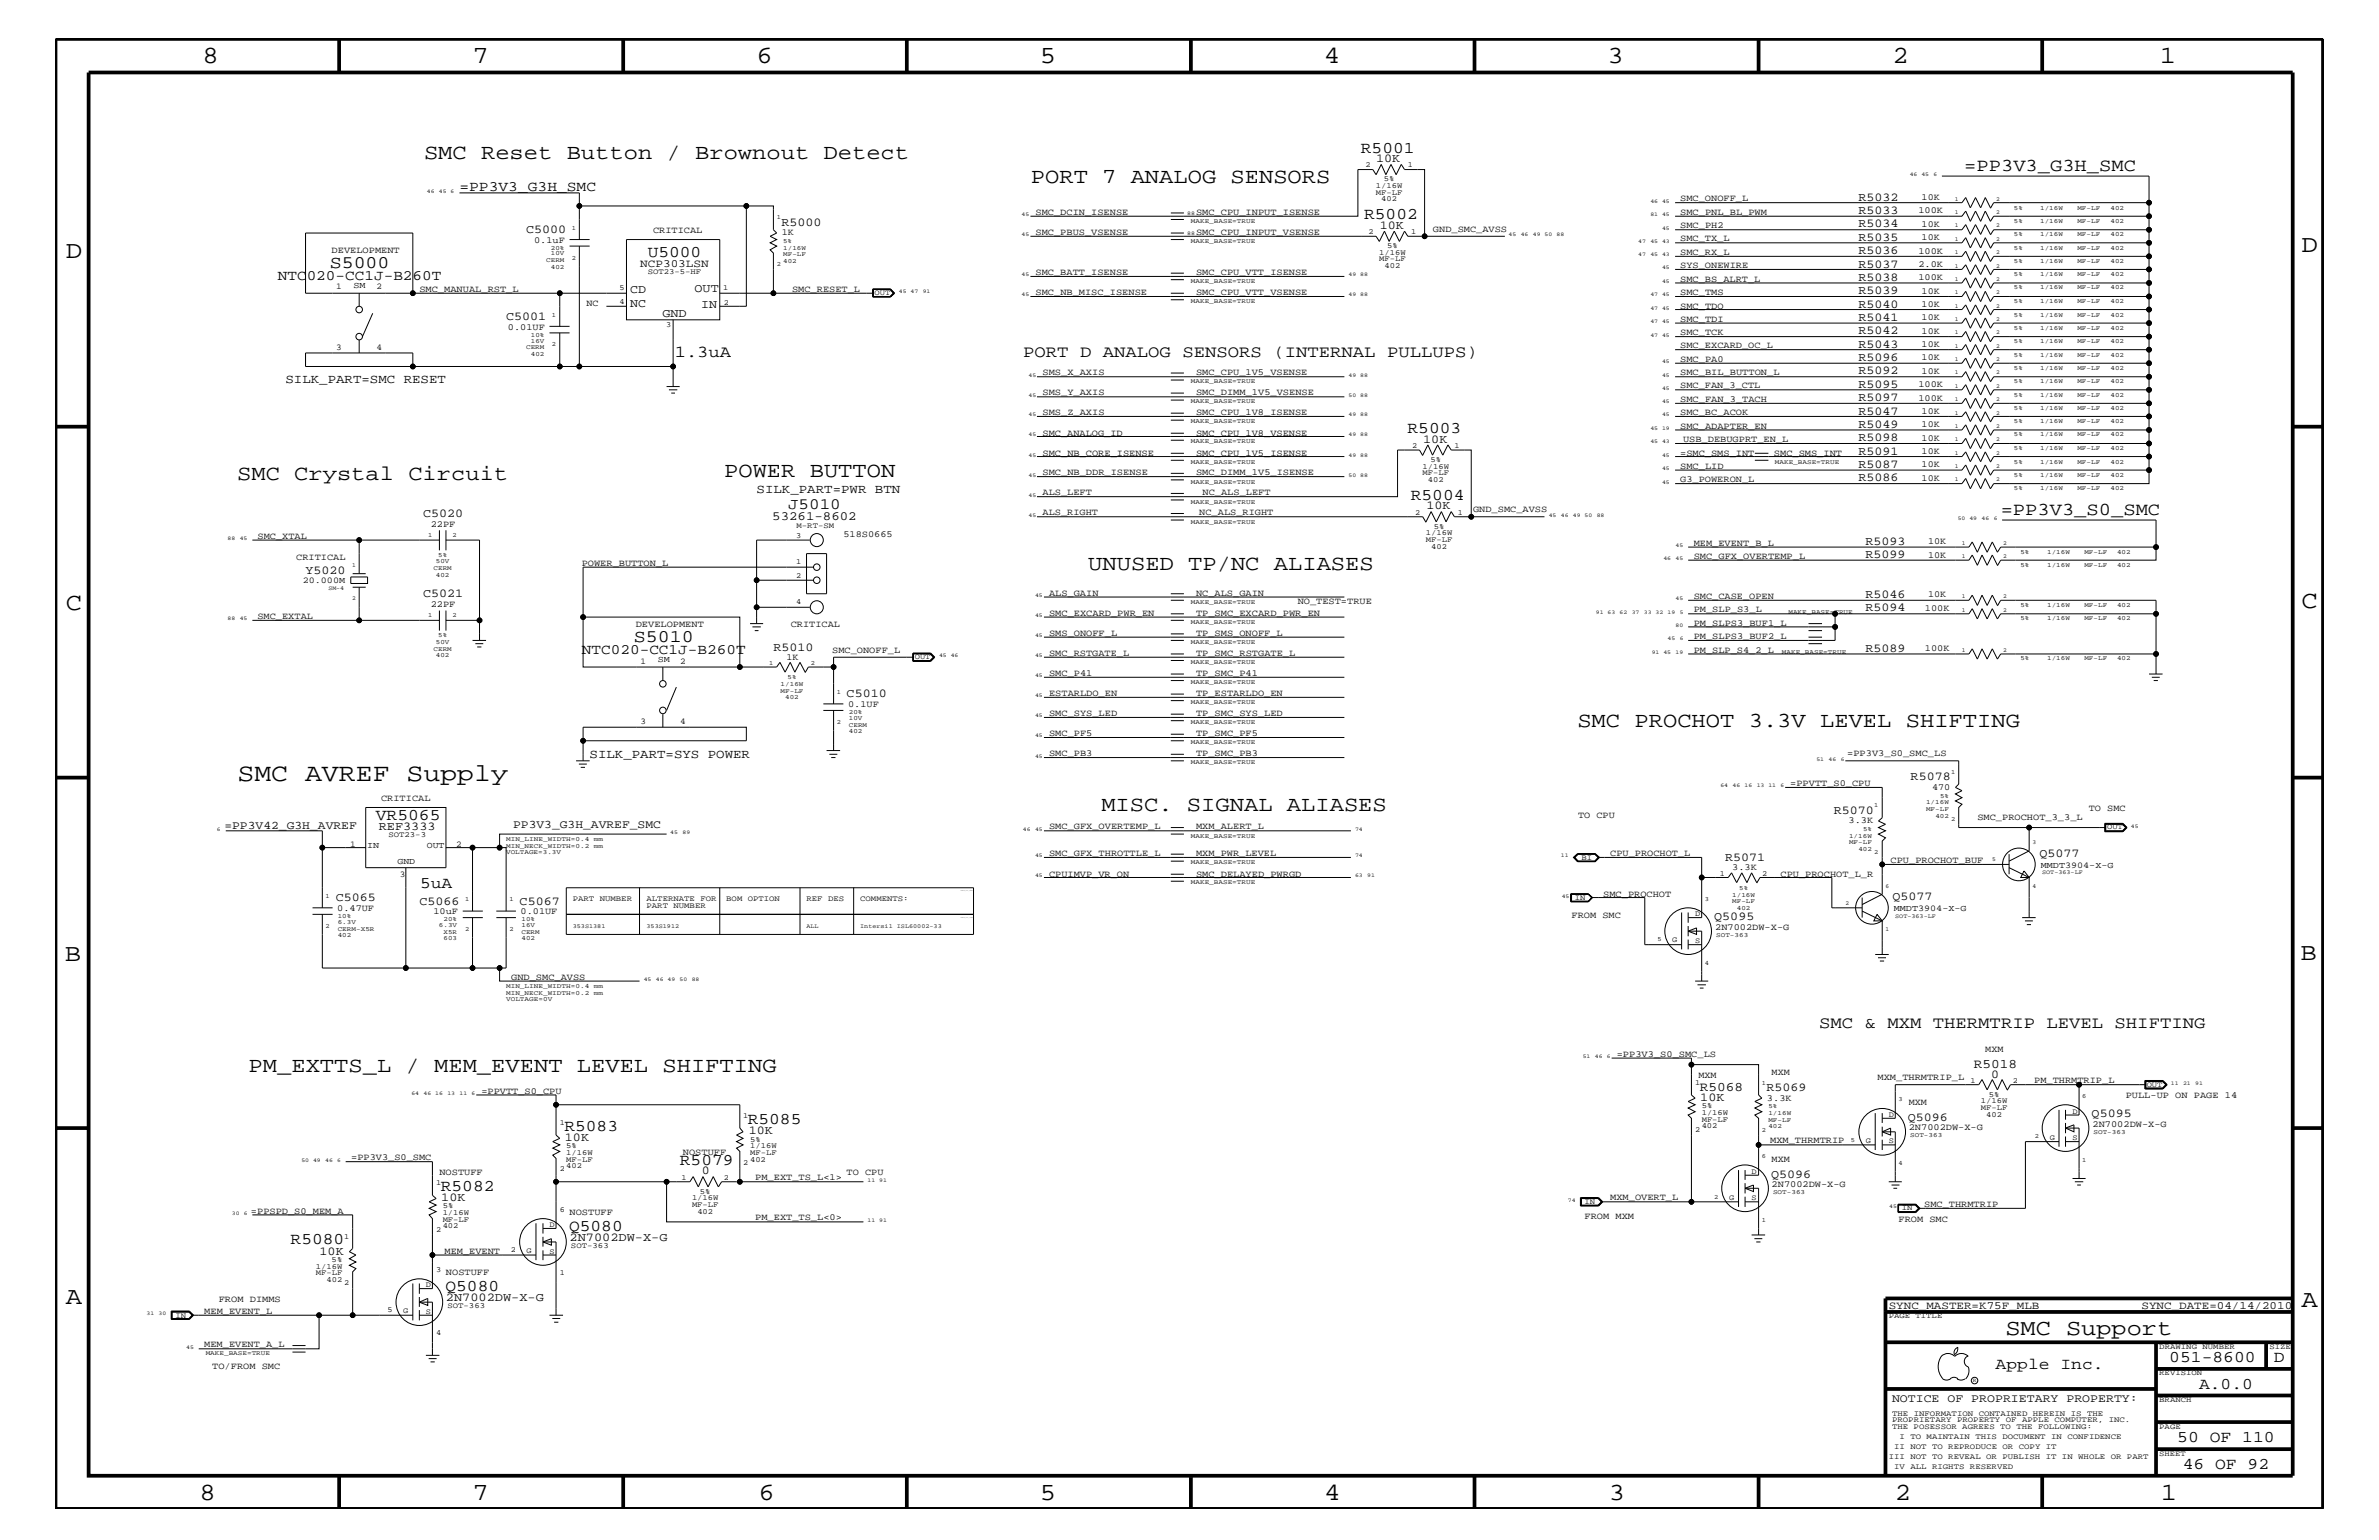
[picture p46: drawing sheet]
<svg xmlns="http://www.w3.org/2000/svg" width="432mm" height="279mm" viewBox="0 0 432 279" stroke-linecap="round" stroke-linejoin="round" font-family="sans-serif">
<defs><g id="words">
<text font-size="4.6" x="43.1" y="141.7">SMC AVREF Supply</text>
<g font-size="4.5">
<text x="36.7" y="11.5">8</text>
<text x="85.8" y="11.5">7</text>
<text x="137.3" y="11.5">6</text>
<text x="188.7" y="11.5">5</text>
<text x="240.3" y="11.5">4</text>
<text x="291.8" y="11.5">3</text>
<text x="343.5" y="11.5">2</text>
<text x="392" y="11.5">1</text>
<text x="11.9" y="46.8">D</text>
<text x="417.7" y="45.7">D</text>
<text x="11.9" y="110.6">C</text>
<text x="417.7" y="110.3">C</text>
<text x="11.8" y="174.3">B</text>
<text x="417.6" y="174.2">B</text>
<text x="11.9" y="236.7">A</text>
<text x="417.7" y="237.1">A</text>
<text x="36.2" y="272.1">8</text>
<text x="85.8" y="272.1">7</text>
<text x="137.7" y="272.1">6</text>
<text x="188.7" y="272.1">5</text>
<text x="240.4" y="272.1">4</text>
<text x="292" y="272.1">3</text>
<text x="343.9" y="272.1">2</text>
<text x="392.2" y="272.1">1</text>
</g>
<text font-size="4.1" x="364" y="242.3">SMC Support</text>
<g font-size="3.9">
<text x="77" y="28.9">SMC Reset Button / Brownout Detect</text>
<text x="187.1" y="33.1">PORT 7 ANALOG SENSORS</text>
<text x="43.1" y="87.1">SMC Crystal Circuit</text>
<text x="131.4" y="86.5">POWER BUTTON</text>
<text x="197.5" y="103.5">UNUSED TP/NC ALIASES</text>
<text x="286.3" y="131.9">SMC PROCHOT 3.3V LEVEL SHIFTING</text>
<text x="199.9" y="147.1">MISC. SIGNAL ALIASES</text>
<text x="45.1" y="194.4">PM_EXTTS_L / MEM_EVENT LEVEL SHIFTING</text>
</g>
<g font-size="3.3">
<text x="356.5" y="31.1">=PP3V3_G3H_SMC</text>
<text x="363.1" y="93.5">=PP3V3_S0_SMC</text>
</g>
<g font-size="3.2">
<text x="59.9" y="48.5">S5000</text>
<text x="115.1" y="116.4">S5010</text>
</g>
<g font-size="3">
<text x="247" y="27.7">R5001</text>
<text x="247.6" y="39.8">R5002</text>
<text x="117.6" y="46.6">U5000</text>
<text x="122.5" y="64.7">1.3uA</text>
<text x="185.7" y="64.7">PORT D ANALOG SENSORS (INTERNAL PULLUPS)</text>
<text x="255.5" y="78.6">R5003</text>
<text x="256.1" y="90.7">R5004</text>
<text x="68.2" y="148.7">VR5065</text>
<text x="76.2" y="161.1">5uA</text>
<text x="330.2" y="186.5">SMC &amp; MXM THERMTRIP LEVEL SHIFTING</text>
<text x="135.7" y="204">R5085</text>
<text x="102.4" y="205.2">R5083</text>
<text x="123.4" y="211.4">R5079</text>
<text x="80" y="216.1">R5082</text>
<text x="52.7" y="225.7">R5080</text>
<text x="103.3" y="223.4">Q5080</text>
<text x="80.9" y="234.3">Q5080</text>
<text x="362.2" y="248.4">Apple Inc.</text>
<text x="393.7" y="247.1">051-8600</text>
<text x="399.2" y="252">A.0.0</text>
<text x="412.7" y="247.1">D</text>
<text x="395.2" y="261.6">50 OF 110</text>
<text x="396.2" y="266.6">46 OF 92</text>
</g>
<text font-size="2.9" x="143" y="92.4">J5010</text>
<g font-size="2.6">
<text x="83.4" y="34.7">=PP3V3_G3H_SMC</text>
<text x="50.4" y="50.7">NTC020-CC1J-B260T</text>
<text x="105.6" y="118.6">NTC020-CC1J-B260T</text>
</g>
<g font-size="2.4">
<text x="308.5" y="197.9">R5068</text>
<text x="358.3" y="193.7">R5018</text>
</g>
<g font-size="2.3">
<text x="51.8" y="69.5">SILK_PART=SMC RESET</text>
<text x="137.3" y="89.5">SILK_PART=PWR BTN</text>
<text x="140.2" y="94.3">53261-8602</text>
<text x="107" y="137.4">SILK_PART=SYS POWER</text>
</g>
<g font-size="2.2">
<text x="249.8" y="29.4">10K</text>
<text x="141.8" y="40.9">R5000</text>
<text x="250.4" y="41.5">10K</text>
<text x="337.3" y="36.4">R5032</text>
<text x="337.3" y="38.8">R5033</text>
<text x="337.3" y="41.3">R5034</text>
<text x="95.5" y="42.3">C5000</text>
<text x="337.3" y="43.7">R5035</text>
<text x="337.3" y="46.1">R5036</text>
<text x="114.4" y="53.2">CD</text>
<text x="126.1" y="53">OUT</text>
<text x="337.3" y="48.5">R5037</text>
<text x="337.3" y="51">R5038</text>
<text x="337.3" y="53.4">R5039</text>
<text x="91.9" y="58">C5001</text>
<text x="114.4" y="55.7">NC</text>
<text x="120.2" y="57.4">GND</text>
<text x="127.3" y="55.9">IN</text>
<text x="337.3" y="55.8">R5040</text>
<text x="337.3" y="58.2">R5041</text>
<text x="337.3" y="60.6">R5042</text>
<text x="337.3" y="63.1">R5043</text>
<text x="337.3" y="65.5">R5096</text>
<text x="337.3" y="67.9">R5092</text>
<text x="337.3" y="70.4">R5095</text>
<text x="337.3" y="72.8">R5097</text>
<text x="337.3" y="75.2">R5047</text>
<text x="337.3" y="77.7">R5049</text>
<text x="258.3" y="80.3">10K</text>
<text x="337.3" y="82.5">R5091</text>
<text x="337.3" y="80">R5098</text>
<text x="337.3" y="84.9">R5087</text>
<text x="337.3" y="87.3">R5086</text>
<text x="76.8" y="93.8">C5020</text>
<text x="258.9" y="92.4">10K</text>
<text x="338.6" y="101.3">R5099</text>
<text x="338.6" y="98.8">R5093</text>
<text x="55.5" y="104.1">Y5020</text>
<text x="76.8" y="108.3">C5021</text>
<text x="338.6" y="108.6">R5046</text>
<text x="338.6" y="110.9">R5094</text>
<text x="140.4" y="118.1">R5010</text>
<text x="338.6" y="118.2">R5089</text>
<text x="153.7" y="126.5">C5010</text>
<text x="346.8" y="141.5">R5078</text>
<text x="332.8" y="147.6">R5070</text>
<text x="68.7" y="150.6">REF3333</text>
<text x="370.2" y="155.5">Q5077</text>
<text x="313.1" y="156.2">R5071</text>
<text x="61" y="163.5">C5065</text>
<text x="76.1" y="164.1">C5066</text>
<text x="94.3" y="164.1">C5067</text>
<text x="311.1" y="167">Q5095</text>
<text x="343.5" y="163.4">Q5077</text>
<text x="320.6" y="197.9">R5069</text>
<text x="361.4" y="195.5">0</text>
<text x="308.6" y="199.8">10K</text>
<text x="346.3" y="203.4">Q5096</text>
<text x="379.6" y="202.7">Q5095</text>
<text x="102.5" y="207">10K</text>
<text x="135.9" y="205.8">10K</text>
<text x="127.4" y="213">0</text>
<text x="321.5" y="213.6">Q5096</text>
<text x="80.1" y="217.9">10K</text>
<text x="58" y="227.6">10K</text>
<text x="103.4" y="225.1">2N7002DW-X-G</text>
<text x="80.9" y="236">2N7002DW-X-G</text>
</g>
<g font-size="2.1">
<text x="40.7" y="150.5">=PP3V42_G3H_AVREF</text>
<text x="93.1" y="150.2">PP3V3_G3H_AVREF_SMC</text>
<text x="343.4" y="254.4">NOTICE OF PROPRIETARY PROPERTY:</text>
</g>
<g font-size="2">
<text x="116.2" y="48.5">NCP303LSN</text>
<text x="342.8" y="237.4">SYNC_MASTER=K75F_MLB</text>
<text x="388.7" y="237.4">SYNC_DATE=04/14/2010</text>
</g>
<g font-size="1.7">
<text x="188" y="39">SMC_DCIN_ISENSE</text>
<text x="217.1" y="39">SMC_CPU_INPUT_ISENSE</text>
<text x="305" y="36.5">SMC_ONOFF_L</text>
<text x="305" y="41.4">SMC_PH2</text>
<text x="305" y="39">SMC_PNL_BL_PWM</text>
<text x="348.2" y="38.7">100K</text>
<text x="348.8" y="36.4">10K</text>
<text x="348.8" y="41.2">10K</text>
<text x="60.2" y="45.9">DEVELOPMENT</text>
<text x="96.9" y="44.1">0.1uF</text>
<text x="118.5" y="42.3">CRITICAL</text>
<text x="141.9" y="42.7">1K</text>
<text x="188" y="42.6">SMC_PBUS_VSENSE</text>
<text x="217.1" y="42.6">SMC_CPU_INPUT_VSENSE</text>
<text x="260.1" y="42">GND_SMC_AVSS</text>
<text x="305" y="46.3">SMC_RX_L</text>
<text x="305" y="43.8">SMC_TX_L</text>
<text x="348.2" y="46">100K</text>
<text x="348.8" y="43.5">10K</text>
<text x="76.1" y="52.9">SMC_MANUAL_RST_L</text>
<text x="143.8" y="52.9">SMC_RESET_L</text>
<text x="188" y="53.5">SMC_NB_MISC_ISENSE</text>
<text x="188" y="49.9">SMC_BATT_ISENSE</text>
<text x="217.1" y="49.9">SMC_CPU_VTT_ISENSE</text>
<text x="217.1" y="53.5">SMC_CPU_VTT_VSENSE</text>
<text x="305" y="51.1">SMC_BS_ALRT_L</text>
<text x="305" y="48.7">SYS_ONEWIRE</text>
<text x="305" y="53.5">SMC_TMS</text>
<text x="348.2" y="48.5">2.0K</text>
<text x="348.2" y="50.8">100K</text>
<text x="348.8" y="53.3">10K</text>
<text x="92.2" y="59.8">0.01UF</text>
<text x="106.4" y="55.6">NC</text>
<text x="305" y="56">SMC_TDO</text>
<text x="305" y="58.4">SMC_TDI</text>
<text x="348.8" y="55.7">10K</text>
<text x="348.8" y="58.1">10K</text>
<text x="305" y="60.8">SMC_TCK</text>
<text x="305" y="63.2">SMC_EXCARD_OC_L</text>
<text x="305" y="65.6">SMC_PA0</text>
<text x="348.8" y="60.6">10K</text>
<text x="348.8" y="63">10K</text>
<text x="348.8" y="65.4">10K</text>
<text x="189.2" y="68.1">SMS_X_AXIS</text>
<text x="189.2" y="71.7">SMS_Y_AXIS</text>
<text x="217.1" y="68.1">SMC_CPU_1V5_VSENSE</text>
<text x="217.1" y="71.7">SMC_DIMM_1V5_VSENSE</text>
<text x="305" y="70.5">SMC_FAN_3_CTL</text>
<text x="305" y="68.1">SMC_BIL_BUTTON_L</text>
<text x="348.2" y="70.2">100K</text>
<text x="348.8" y="67.8">10K</text>
<text x="189.2" y="75.4">SMS_Z_AXIS</text>
<text x="217.1" y="75.4">SMC_CPU_1V8_ISENSE</text>
<text x="305" y="72.9">SMC_FAN_3_TACH</text>
<text x="305" y="75.4">SMC_BC_ACOK</text>
<text x="305" y="77.8">SMC_ADAPTER_EN</text>
<text x="348.2" y="72.7">100K</text>
<text x="348.8" y="75.1">10K</text>
<text x="348.8" y="77.5">10K</text>
<text x="189.2" y="82.7">SMC_NB_CORE_ISENSE</text>
<text x="189.2" y="79">SMC_ANALOG_ID</text>
<text x="217.1" y="79">SMC_CPU_1V8_VSENSE</text>
<text x="217.1" y="82.7">SMC_CPU_1V5_ISENSE</text>
<text x="305" y="82.7">=SMC_SMS_INT</text>
<text x="305.5" y="80.2">USB_DEBUGPRT_EN_L</text>
<text x="322" y="82.7">SMC_SMS_INT</text>
<text x="348.8" y="82.4">10K</text>
<text x="348.8" y="80">10K</text>
<text x="189.2" y="86.2">SMC_NB_DDR_ISENSE</text>
<text x="189.2" y="89.9">ALS_LEFT</text>
<text x="217.1" y="86.2">SMC_DIMM_1V5_ISENSE</text>
<text x="218.3" y="89.9">NC_ALS_LEFT</text>
<text x="305" y="85">SMC_LID</text>
<text x="305" y="87.5">G3_POWERON_L</text>
<text x="348.8" y="84.8">10K</text>
<text x="348.8" y="87.2">10K</text>
<text x="78.2" y="95.6">22PF</text>
<text x="189.2" y="93.5">ALS_RIGHT</text>
<text x="217.7" y="93.5">NC_ALS_RIGHT</text>
<text x="267.4" y="92.9">GND_SMC_AVSS</text>
<text x="46.7" y="97.7">SMC_XTAL</text>
<text x="53.8" y="101.6">CRITICAL</text>
<text x="153.1" y="97.4">518S0665</text>
<text x="307.4" y="99">MEM_EVENT_B_L</text>
<text x="307.4" y="101.4">SMC_GFX_OVERTEMP_L</text>
<text x="350" y="101.2">10K</text>
<text x="350" y="98.7">10K</text>
<text x="105.6" y="102.6">POWER_BUTTON_L</text>
<text x="46.7" y="112.3">SMC_EXTAL</text>
<text x="78.2" y="110.2">22PF</text>
<text x="115.4" y="113.7">DEVELOPMENT</text>
<text x="143.5" y="113.7">CRITICAL</text>
<text x="190.4" y="108.1">ALS_GAIN</text>
<text x="190.4" y="111.7">SMC_EXCARD_PWR_EN</text>
<text x="217.1" y="108.1">NC_ALS_GAIN</text>
<text x="217.1" y="111.7">TP_SMC_EXCARD_PWR_EN</text>
<text x="235.5" y="109.5">NO_TEST=TRUE</text>
<text x="307.4" y="113.6">PM_SLPS3_BUF1_L</text>
<text x="307.4" y="111.1">PM_SLP_S3_L</text>
<text x="307.4" y="108.7">SMC_CASE_OPEN</text>
<text x="349.4" y="110.9">100K</text>
<text x="350" y="108.4">10K</text>
<text x="142.7" y="119.7">1K</text>
<text x="151" y="118.4">SMC_ONOFF_L</text>
<text x="190.4" y="119">SMC_RSTGATE_L</text>
<text x="190.4" y="115.3">SMS_ONOFF_L</text>
<text x="217.1" y="119">TP_SMC_RSTGATE_L</text>
<text x="217.1" y="115.3">TP_SMS_ONOFF_L</text>
<text x="307.4" y="115.9">PM_SLPS3_BUF2_L</text>
<text x="307.4" y="118.4">PM_SLP_S4_2_L</text>
<text x="349.4" y="118.1">100K</text>
<text x="190.4" y="122.6">SMC_P41</text>
<text x="217.1" y="122.6">TP_SMC_P41</text>
<text x="153.9" y="128.3">0.1UF</text>
<text x="190.4" y="126.3">ESTARLDO_EN</text>
<text x="190.4" y="129.9">SMC_SYS_LED</text>
<text x="217.1" y="129.9">TP_SMC_SYS_LED</text>
<text x="217.1" y="126.3">TP_ESTARLDO_EN</text>
<text x="190.4" y="133.5">SMC_PF5</text>
<text x="190.4" y="137.2">SMC_PB3</text>
<text x="217.1" y="133.5">TP_SMC_PF5</text>
<text x="217.1" y="137.2">TP_SMC_PB3</text>
<text x="335.3" y="137.2">=PP3V3_S0_SMC_LS</text>
<text x="325" y="142.6">=PPVTT_S0_CPU</text>
<text x="350.7" y="143.4">470</text>
<text x="69.2" y="145.3">CRITICAL</text>
<text x="286.4" y="148.4">TO CPU</text>
<text x="335.5" y="149.4">3.3K</text>
<text x="358.9" y="148.7">SMC_PROCHOT_3_3_L</text>
<text x="379.1" y="147.1">TO SMC</text>
<text x="190.4" y="155.4">SMC_GFX_THROTTLE_L</text>
<text x="190.4" y="150.5">SMC_GFX_OVERTEMP_L</text>
<text x="217.1" y="155.4">MXM_PWR_LEVEL</text>
<text x="217.1" y="150.5">MXM_ALERT_L</text>
<text x="292.3" y="155.4">CPU_PROCHOT_L</text>
<text x="190.4" y="159">CPUIMVP_VR_ON</text>
<text x="217.1" y="159">SMC_DELAYED_PWRGD</text>
<text x="314.4" y="157.9">3.3K</text>
<text x="323.2" y="159">CPU_PROCHOT_L_R</text>
<text x="343.2" y="156.6">CPU_PROCHOT_BUF</text>
<text x="61.2" y="165.3">0.47UF</text>
<text x="78.7" y="165.9">10uF</text>
<text x="94.5" y="165.9">0.01UF</text>
<text x="285.2" y="166.5">FROM SMC</text>
<text x="291" y="162.7">SMC_PROCHOT</text>
<text x="311.3" y="168.7">2N7002DW-X-G</text>
<text x="92.8" y="177.7">GND_SMC_AVSS</text>
<text x="293.5" y="191.7">=PP3V3_S0_SMC_LS</text>
<text x="360.3" y="190.8">MXM</text>
<text x="308.3" y="195.6">MXM</text>
<text x="321.6" y="195">MXM</text>
<text x="340.8" y="195.9">MXM_THRMTRIP_L</text>
<text x="369.2" y="196.5">PM_THRMTRIP_L</text>
<text x="87.4" y="198.4">=PPVTT_S0_CPU</text>
<text x="320.7" y="199.8">3.3K</text>
<text x="346.5" y="200.4">MXM</text>
<text x="385.8" y="199.2">PULL-UP ON PAGE 14</text>
<text x="124" y="209.6">NOSTUFF</text>
<text x="321.3" y="207.5">MXM_THRMTRIP</text>
<text x="346.5" y="205.1">2N7002DW-X-G</text>
<text x="379.8" y="204.4">2N7002DW-X-G</text>
<text x="63.8" y="210.5">=PP3V3_S0_SMC</text>
<text x="79.8" y="213.2">NOSTUFF</text>
<text x="137.1" y="214.2">PM_EXT_TS_L&lt;1&gt;</text>
<text x="153.7" y="213.2">TO CPU</text>
<text x="321.6" y="215.3">2N7002DW-X-G</text>
<text x="321.6" y="210.8">MXM</text>
<text x="45.6" y="220.2">=PPSPD_S0_MEM_A</text>
<text x="103.4" y="220.4">NOSTUFF</text>
<text x="137.1" y="221.4">PM_EXT_TS_L&lt;0&gt;</text>
<text x="287.6" y="221.1">FROM MXM</text>
<text x="292.3" y="217.8">MXM_OVERT_L</text>
<text x="344.6" y="221.7">FROM SMC</text>
<text x="349.2" y="219">SMC_THRMTRIP</text>
<text x="80.7" y="227.5">MEM_EVENT</text>
<text x="80.9" y="231.3">NOSTUFF</text>
<text x="37.1" y="238.4">MEM_EVENT_L</text>
<text x="39.7" y="236.2">FROM DIMMS</text>
<text x="37.1" y="244.5">MEM_EVENT_A_L</text>
<text x="38.5" y="248.4">TO/FROM SMC</text>
</g>
<g font-size="1.6">
<text x="61" y="52.5">1</text>
<text x="64.2" y="52.2">SM</text>
<text x="68.3" y="52.5">2</text>
<text x="61" y="63.4">3</text>
<text x="68.3" y="63.4">4</text>
<text x="54.9" y="105.8">20.000M</text>
<text x="116.2" y="120.4">1</text>
<text x="119.4" y="120.1">SM</text>
<text x="123.4" y="120.4">2</text>
<text x="116.2" y="131.3">3</text>
<text x="123.4" y="131.3">4</text>
<text x="63.6" y="153.7">1</text>
<text x="66.6" y="153.8">IN</text>
<text x="77.5" y="153.8">OUT</text>
<text x="82.8" y="153.7">2</text>
<text x="72.1" y="156.8">GND</text>
<text x="72.6" y="159.2">3</text>
<text x="370.4" y="157.4">MMDT3904-X-G</text>
<text x="343.7" y="165.3">MMDT3904-X-G</text>
</g>
<g font-size="1.4">
<text x="247.8" y="30.3">2</text>
<text x="249.7" y="34.1">1/16W</text>
<text x="249.7" y="35.3">MF-LF</text>
<text x="251.2" y="32.9">5%</text>
<text x="255.5" y="30.3">1</text>
<text x="250.7" y="36.5">402</text>
<text x="248.4" y="42.5">2</text>
<text x="250.3" y="47.4">MF-LF</text>
<text x="250.3" y="46.3">1/16W</text>
<text x="251.8" y="45.1">5%</text>
<text x="256.1" y="42.5">1</text>
<text x="112.4" y="52.7">5</text>
<text x="117.6" y="49.7">SOT23-5-HF</text>
<text x="131.2" y="52.7">1</text>
<text x="158.7" y="53.5">OUT</text>
<text x="251.3" y="48.7">402</text>
<text x="112.4" y="55.1">4</text>
<text x="120.9" y="59.4">3</text>
<text x="131.4" y="55.3">2</text>
<text x="256.3" y="81.3">2</text>
<text x="259.6" y="83.8">5%</text>
<text x="264" y="81.3">1</text>
<text x="258.2" y="85">1/16W</text>
<text x="258.2" y="86.2">MF-LF</text>
<text x="259.2" y="87.5">402</text>
<text x="144.6" y="95.9">M-RT-SM</text>
<text x="256.9" y="93.4">2</text>
<text x="260.2" y="96">5%</text>
<text x="264.6" y="93.4">1</text>
<text x="144.5" y="97.6">3</text>
<text x="258.8" y="97.1">1/16W</text>
<text x="258.8" y="98.4">MF-LF</text>
<text x="259.8" y="99.6">402</text>
<text x="144.5" y="104.8">2</text>
<text x="144.5" y="102.4">1</text>
<text x="144.5" y="109.7">4</text>
<text x="166" y="119.6">OUT</text>
<text x="70.5" y="151.8">SOT23-3</text>
<text x="287" y="156">BI</text>
<text x="382.4" y="150.5">OUT</text>
<text x="312.2" y="158.9">1</text>
<text x="319.9" y="158.9">2</text>
<text x="104" y="163.5">PART NUMBER</text>
<text x="117.3" y="164.7">PART NUMBER</text>
<text x="117.3" y="163.5">ALTERNATE FOR</text>
<text x="131.8" y="163.5">BOM OPTION</text>
<text x="146.4" y="163.5">REF DES</text>
<text x="156.1" y="163.5">COMMENTS:</text>
<text x="285.8" y="163.3">IN</text>
<text x="307.7" y="166.2">D</text>
<text x="303.5" y="171">G</text>
<text x="307.7" y="171.1">S</text>
<text x="307.7" y="196.8">1</text>
<text x="357.6" y="196.5">1</text>
<text x="365.3" y="196.5">2</text>
<text x="389.6" y="197.2">OUT</text>
<text x="134.9" y="202.9">1</text>
<text x="308.9" y="201">5%</text>
<text x="308.9" y="202.3">1/16W</text>
<text x="308.9" y="203.5">MF-LF</text>
<text x="342.8" y="202.6">D</text>
<text x="359.5" y="201.5">MF-LF</text>
<text x="359.5" y="200.2">1/16W</text>
<text x="360.5" y="202.6">402</text>
<text x="361" y="199">5%</text>
<text x="376.2" y="202">D</text>
<text x="101.6" y="204.1">1</text>
<text x="102.8" y="208.3">5%</text>
<text x="102.8" y="209.6">1/16W</text>
<text x="136.1" y="207.1">5%</text>
<text x="136.1" y="208.3">1/16W</text>
<text x="136.1" y="209.6">MF-LF</text>
<text x="307.7" y="205.3">2</text>
<text x="308.9" y="204.7">402</text>
<text x="338.7" y="207.4">G</text>
<text x="342.8" y="207.5">S</text>
<text x="372" y="206.8">G</text>
<text x="376.2" y="206.9">S</text>
<text x="79.2" y="215">1</text>
<text x="101.6" y="212.5">2</text>
<text x="102.8" y="211.9">402</text>
<text x="102.8" y="210.8">MF-LF</text>
<text x="123.7" y="214.1">1</text>
<text x="131.4" y="214.1">2</text>
<text x="134.9" y="211.4">2</text>
<text x="136.1" y="210.8">402</text>
<text x="317.9" y="213">D</text>
<text x="80.3" y="221.7">MF-LF</text>
<text x="80.3" y="220.4">1/16W</text>
<text x="80.3" y="219.2">5%</text>
<text x="101.6" y="219.8">6</text>
<text x="125.6" y="217.8">1/16W</text>
<text x="125.6" y="219">MF-LF</text>
<text x="126.6" y="220.2">402</text>
<text x="127" y="216.6">5%</text>
<text x="287.6" y="218.4">IN</text>
<text x="313.9" y="217.7">G</text>
<text x="317.9" y="217.8">S</text>
<text x="345.2" y="219.6">IN</text>
<text x="62.5" y="224.7">1</text>
<text x="79.2" y="223.5">2</text>
<text x="80.3" y="222.9">402</text>
<text x="92.7" y="227.1">2</text>
<text x="95.6" y="227.4">G</text>
<text x="99.7" y="222.6">D</text>
<text x="99.7" y="227.5">S</text>
<text x="103.6" y="226.4">SOT-363</text>
<text x="57.3" y="230.2">1/16W</text>
<text x="57.3" y="231.3">MF-LF</text>
<text x="59.3" y="232.6">402</text>
<text x="60.2" y="229">5%</text>
<text x="62.5" y="233.2">2</text>
<text x="77.3" y="233.5">D</text>
<text x="79.2" y="230.7">3</text>
<text x="101.6" y="231.3">1</text>
<text x="31.8" y="239">IN</text>
<text x="70.4" y="238">5</text>
<text x="73.2" y="238.3">G</text>
<text x="77.3" y="238.4">S</text>
<text x="81.2" y="237.3">SOT-363</text>
<text x="342.8" y="239.2">PAGE TITLE</text>
<text x="79.2" y="242.3">4</text>
<text x="391.9" y="244.7">DRAWING NUMBER</text>
<text x="411.9" y="244.7">SIZE</text>
<text x="391.9" y="249.5">REVISION</text>
<text x="343.4" y="256.8">THE INFORMATION CONTAINED HEREIN IS THE</text>
<text x="391.9" y="254.4">BRANCH</text>
<text x="343.4" y="259.3">THE POSESSOR AGREES TO THE FOLLOWING:</text>
<text x="343.4" y="258">PROPRIETARY PROPERTY OF APPLE COMPUTER, INC.</text>
<text x="343.8" y="262.9">II NOT TO REPRODUCE OR COPY IT</text>
<text x="344.8" y="261.1">I TO MAINTAIN THIS DOCUMENT IN CONFIDENCE</text>
<text x="391.9" y="259.3">PAGE</text>
<text x="342.8" y="264.7">III NOT TO REVEAL OR PUBLISH IT IN WHOLE OR PART</text>
<text x="343.8" y="266.6">IV ALL RIGHTS RESERVED</text>
<text x="391.9" y="264.1">SHEET</text>
</g>
<g font-size="1.2">
<text x="103.8" y="41.7">1</text>
<text x="141" y="39.8">1</text>
<text x="216.2" y="40.4">MAKE_BASE=TRUE</text>
<text x="365.5" y="38">5%</text>
<text x="365.5" y="40.4">5%</text>
<text x="370.3" y="38">1/16W</text>
<text x="370.3" y="40.4">1/16W</text>
<text x="377.1" y="38">MF-LF</text>
<text x="377.1" y="40.4">MF-LF</text>
<text x="383.1" y="38">402</text>
<text x="383.1" y="40.4">402</text>
<text x="99.1" y="47.6">CERM</text>
<text x="100" y="46.3">10V</text>
<text x="100" y="45.3">20%</text>
<text x="103.8" y="47.1">2</text>
<text x="142.2" y="45.3">1/16W</text>
<text x="142.2" y="46.5">MF-LF</text>
<text x="142.2" y="47.7">402</text>
<text x="142.2" y="44.1">5%</text>
<text x="216.2" y="44.1">MAKE_BASE=TRUE</text>
<text x="365.5" y="42.9">5%</text>
<text x="365.5" y="45.3">5%</text>
<text x="365.5" y="47.7">5%</text>
<text x="370.3" y="42.9">1/16W</text>
<text x="370.3" y="45.3">1/16W</text>
<text x="370.3" y="47.7">1/16W</text>
<text x="377.1" y="42.9">MF-LF</text>
<text x="377.1" y="45.3">MF-LF</text>
<text x="377.1" y="47.7">MF-LF</text>
<text x="383.1" y="42.9">402</text>
<text x="383.1" y="45.3">402</text>
<text x="383.1" y="47.7">402</text>
<text x="100" y="48.8">402</text>
<text x="141" y="48.3">2</text>
<text x="216.2" y="51.3">MAKE_BASE=TRUE</text>
<text x="365.5" y="50.2">5%</text>
<text x="365.5" y="52.5">5%</text>
<text x="370.3" y="50.2">1/16W</text>
<text x="370.3" y="52.5">1/16W</text>
<text x="377.1" y="50.2">MF-LF</text>
<text x="377.1" y="52.5">MF-LF</text>
<text x="383.1" y="50.2">402</text>
<text x="383.1" y="52.5">402</text>
<text x="100.2" y="57.4">1</text>
<text x="216.2" y="55">MAKE_BASE=TRUE</text>
<text x="365.5" y="55">5%</text>
<text x="365.5" y="57.4">5%</text>
<text x="365.5" y="59.8">5%</text>
<text x="370.3" y="55">1/16W</text>
<text x="370.3" y="57.4">1/16W</text>
<text x="370.3" y="59.8">1/16W</text>
<text x="377.1" y="55">MF-LF</text>
<text x="377.1" y="57.4">MF-LF</text>
<text x="377.1" y="59.8">MF-LF</text>
<text x="383.1" y="55">402</text>
<text x="383.1" y="57.4">402</text>
<text x="383.1" y="59.8">402</text>
<text x="95.5" y="63.4">CERM</text>
<text x="96.4" y="62.2">16V</text>
<text x="96.4" y="64.5">402</text>
<text x="96.4" y="61.1">10%</text>
<text x="100.2" y="62.9">2</text>
<text x="365.5" y="62.3">5%</text>
<text x="365.5" y="64.7">5%</text>
<text x="370.3" y="62.3">1/16W</text>
<text x="370.3" y="64.7">1/16W</text>
<text x="377.1" y="62.3">MF-LF</text>
<text x="377.1" y="64.7">MF-LF</text>
<text x="383.1" y="62.3">402</text>
<text x="383.1" y="64.7">402</text>
<text x="216.2" y="69.5">MAKE_BASE=TRUE</text>
<text x="365.5" y="67.1">5%</text>
<text x="365.5" y="69.5">5%</text>
<text x="365.5" y="72">5%</text>
<text x="370.3" y="67.1">1/16W</text>
<text x="370.3" y="69.5">1/16W</text>
<text x="370.3" y="72">1/16W</text>
<text x="377.1" y="67.1">MF-LF</text>
<text x="377.1" y="69.5">MF-LF</text>
<text x="377.1" y="72">MF-LF</text>
<text x="383.1" y="67.1">402</text>
<text x="383.1" y="69.5">402</text>
<text x="383.1" y="72">402</text>
<text x="216.2" y="73.2">MAKE_BASE=TRUE</text>
<text x="216.2" y="76.8">MAKE_BASE=TRUE</text>
<text x="365.5" y="74.4">5%</text>
<text x="365.5" y="76.8">5%</text>
<text x="370.3" y="74.4">1/16W</text>
<text x="370.3" y="76.8">1/16W</text>
<text x="377.1" y="74.4">MF-LF</text>
<text x="377.1" y="76.8">MF-LF</text>
<text x="383.1" y="74.4">402</text>
<text x="383.1" y="76.8">402</text>
<text x="216.2" y="80.5">MAKE_BASE=TRUE</text>
<text x="365.5" y="79.2">5%</text>
<text x="365.5" y="81.6">5%</text>
<text x="370.3" y="79.2">1/16W</text>
<text x="370.3" y="81.6">1/16W</text>
<text x="377.1" y="79.2">MF-LF</text>
<text x="377.1" y="81.6">MF-LF</text>
<text x="383.1" y="79.2">402</text>
<text x="383.1" y="81.6">402</text>
<text x="216.2" y="87.7">MAKE_BASE=TRUE</text>
<text x="216.2" y="84.1">MAKE_BASE=TRUE</text>
<text x="322.2" y="84.1">MAKE_BASE=TRUE</text>
<text x="365.5" y="84.1">5%</text>
<text x="365.5" y="86.5">5%</text>
<text x="365.5" y="88.9">5%</text>
<text x="370.3" y="84.1">1/16W</text>
<text x="370.3" y="86.5">1/16W</text>
<text x="370.3" y="88.9">1/16W</text>
<text x="377.1" y="84.1">MF-LF</text>
<text x="377.1" y="86.5">MF-LF</text>
<text x="377.1" y="88.9">MF-LF</text>
<text x="383.1" y="84.1">402</text>
<text x="383.1" y="86.5">402</text>
<text x="383.1" y="88.9">402</text>
<text x="216.2" y="95">MAKE_BASE=TRUE</text>
<text x="216.2" y="91.4">MAKE_BASE=TRUE</text>
<text x="77.7" y="97.4">1</text>
<text x="79.5" y="101">5%</text>
<text x="82.1" y="97.4">2</text>
<text x="366.7" y="100.4">5%</text>
<text x="371.6" y="100.4">1/16W</text>
<text x="378.3" y="100.4">MF-LF</text>
<text x="384.3" y="100.4">402</text>
<text x="78.7" y="103.5">CERM</text>
<text x="79.1" y="104.7">402</text>
<text x="79.1" y="102.2">50V</text>
<text x="366.7" y="102.9">5%</text>
<text x="371.6" y="102.9">1/16W</text>
<text x="378.3" y="102.9">MF-LF</text>
<text x="384.3" y="102.9">402</text>
<text x="77.7" y="112">1</text>
<text x="82.1" y="112">2</text>
<text x="216.2" y="109.5">MAKE_BASE=TRUE</text>
<text x="216.2" y="113.1">MAKE_BASE=TRUE</text>
<text x="324.6" y="111.4">MAKE_BASE=TRUE</text>
<text x="366.7" y="110.2">5%</text>
<text x="366.7" y="112.6">5%</text>
<text x="371.6" y="110.2">1/16W</text>
<text x="371.6" y="112.6">1/16W</text>
<text x="378.3" y="110.2">MF-LF</text>
<text x="378.3" y="112.6">MF-LF</text>
<text x="384.3" y="110.2">402</text>
<text x="384.3" y="112.6">402</text>
<text x="78.7" y="118.1">CERM</text>
<text x="79.1" y="119.2">402</text>
<text x="79.1" y="116.8">50V</text>
<text x="79.5" y="115.6">5%</text>
<text x="216.2" y="116.8">MAKE_BASE=TRUE</text>
<text x="323.4" y="118.6">MAKE_BASE=TRUE</text>
<text x="366.7" y="119.8">5%</text>
<text x="371.6" y="119.8">1/16W</text>
<text x="378.3" y="119.8">MF-LF</text>
<text x="384.3" y="119.8">402</text>
<text x="139.6" y="120.7">1</text>
<text x="141.7" y="125.7">MF-LF</text>
<text x="141.7" y="124.4">1/16W</text>
<text x="143" y="123.2">5%</text>
<text x="147.2" y="120.7">2</text>
<text x="151.9" y="125.9">1</text>
<text x="216.2" y="120.4">MAKE_BASE=TRUE</text>
<text x="216.2" y="124.1">MAKE_BASE=TRUE</text>
<text x="142.5" y="126.9">402</text>
<text x="151.9" y="131.3">2</text>
<text x="154.1" y="130.7">10V</text>
<text x="154.1" y="129.6">20%</text>
<text x="154.1" y="131.9">CERM</text>
<text x="216.2" y="131.3">MAKE_BASE=TRUE</text>
<text x="216.2" y="127.7">MAKE_BASE=TRUE</text>
<text x="154.1" y="133">402</text>
<text x="216.2" y="135">MAKE_BASE=TRUE</text>
<text x="216.2" y="138.6">MAKE_BASE=TRUE</text>
<text x="354.2" y="140.4">1</text>
<text x="340.2" y="146.5">1</text>
<text x="349.6" y="147.1">MF-LF</text>
<text x="349.6" y="145.9">1/16W</text>
<text x="351.3" y="148.4">402</text>
<text x="352.1" y="144.7">5%</text>
<text x="354.2" y="149">2</text>
<text x="91.9" y="153.8">MIN_NECK_WIDTH=0.2</text>
<text x="91.9" y="155">VOLTAGE=3.3V</text>
<text x="91.9" y="152.6">MIN_LINE_WIDTH=0.4</text>
<text x="107.8" y="153.8">mm</text>
<text x="107.8" y="152.6">mm</text>
<text x="216.2" y="152">MAKE_BASE=TRUE</text>
<text x="335.6" y="153.2">MF-LF</text>
<text x="335.6" y="152">1/16W</text>
<text x="337.3" y="154.4">402</text>
<text x="338.2" y="150.7">5%</text>
<text x="340.2" y="155">2</text>
<text x="216.2" y="160.5">MAKE_BASE=TRUE</text>
<text x="216.2" y="156.8">MAKE_BASE=TRUE</text>
<text x="315.7" y="161.4">5%</text>
<text x="59.1" y="162.8">1</text>
<text x="61.3" y="167.6">6.3V</text>
<text x="61.3" y="166.5">10%</text>
<text x="80.5" y="167.1">20%</text>
<text x="84.4" y="163.5">1</text>
<text x="92.5" y="163.5">1</text>
<text x="94.7" y="167.1">10%</text>
<text x="309.5" y="163.5">3</text>
<text x="314.4" y="162.7">1/16W</text>
<text x="314.4" y="163.9">MF-LF</text>
<text x="315.3" y="165">402</text>
<text x="59.1" y="168.3">2</text>
<text x="61.3" y="168.9">CERM-X5R</text>
<text x="61.3" y="170">402</text>
<text x="79.7" y="168.2">6.3V</text>
<text x="80.5" y="170.6">603</text>
<text x="80.5" y="169.4">X5R</text>
<text x="84.4" y="168.9">2</text>
<text x="92.5" y="168.9">2</text>
<text x="94.7" y="168.2">16V</text>
<text x="94.7" y="170.6">402</text>
<text x="94.7" y="169.4">CERM</text>
<text x="300.8" y="170.7">5</text>
<text x="311.5" y="170">SOT-363</text>
<text x="91.9" y="179.3">MIN_LINE_WIDTH=0.4</text>
<text x="107.8" y="179.3">mm</text>
<text x="309.5" y="175">4</text>
<text x="91.9" y="181.6">VOLTAGE=0V</text>
<text x="91.9" y="180.5">MIN_NECK_WIDTH=0.2</text>
<text x="107.8" y="180.5">mm</text>
<text x="319.8" y="196.8">1</text>
<text x="321" y="202.3">1/16W</text>
<text x="321" y="203.5">MF-LF</text>
<text x="321" y="201">5%</text>
<text x="344.6" y="199.8">3</text>
<text x="378" y="199.2">6</text>
<text x="319.8" y="205.3">2</text>
<text x="321" y="204.7">402</text>
<text x="336" y="207.1">5</text>
<text x="346.7" y="206.4">SOT-363</text>
<text x="369.3" y="206.5">2</text>
<text x="380" y="205.8">SOT-363</text>
<text x="319.8" y="210.2">6</text>
<text x="344.6" y="211.4">4</text>
<text x="378" y="210.8">1</text>
<text x="311.1" y="217.5">2</text>
<text x="319.8" y="221.7">1</text>
<text x="321.8" y="216.7">SOT-363</text>
<text x="37.3" y="245.9">MAKE_BASE=TRUE</text>
</g>
<g font-size="1.1">
<text x="354.8" y="36.4">1</text>
<text x="354.8" y="38.9">1</text>
<text x="354.8" y="41.3">1</text>
<text x="362.3" y="36.4">2</text>
<text x="362.3" y="38.9">2</text>
<text x="362.3" y="41.3">2</text>
<text x="354.8" y="43.7">1</text>
<text x="354.8" y="46.2">1</text>
<text x="362.3" y="43.7">2</text>
<text x="362.3" y="46.2">2</text>
<text x="354.8" y="48.5">1</text>
<text x="354.8" y="51">1</text>
<text x="354.8" y="53.4">1</text>
<text x="362.3" y="48.5">2</text>
<text x="362.3" y="51">2</text>
<text x="362.3" y="53.4">2</text>
<text x="354.8" y="55.8">1</text>
<text x="354.8" y="58.3">1</text>
<text x="362.3" y="55.8">2</text>
<text x="362.3" y="58.3">2</text>
<text x="354.8" y="60.6">1</text>
<text x="354.8" y="63.1">1</text>
<text x="354.8" y="65.6">1</text>
<text x="362.3" y="60.6">2</text>
<text x="362.3" y="63.1">2</text>
<text x="362.3" y="65.6">2</text>
<text x="354.8" y="67.9">1</text>
<text x="354.8" y="70.4">1</text>
<text x="362.3" y="67.9">2</text>
<text x="362.3" y="70.4">2</text>
<text x="354.8" y="72.8">1</text>
<text x="354.8" y="75.2">1</text>
<text x="354.8" y="77.7">1</text>
<text x="362.3" y="72.8">2</text>
<text x="362.3" y="75.2">2</text>
<text x="362.3" y="77.7">2</text>
<text x="354.8" y="82.5">1</text>
<text x="354.8" y="80">1</text>
<text x="362.3" y="82.5">2</text>
<text x="362.3" y="80">2</text>
<text x="354.8" y="84.9">1</text>
<text x="354.8" y="87.3">1</text>
<text x="362.3" y="84.9">2</text>
<text x="362.3" y="87.3">2</text>
<text x="356.1" y="101.3">1</text>
<text x="356.1" y="98.8">1</text>
<text x="363.6" y="101.3">2</text>
<text x="363.6" y="98.8">2</text>
<text x="59.6" y="107.1">SM-4</text>
<text x="63.9" y="102.9">1</text>
<text x="63.9" y="108.9">2</text>
<text x="356.1" y="108.6">1</text>
<text x="356.1" y="111">1</text>
<text x="363.6" y="108.6">2</text>
<text x="363.6" y="111">2</text>
<text x="356.1" y="118.2">1</text>
<text x="363.6" y="118.2">2</text>
<text x="368.9" y="153.2">3</text>
<text x="342.2" y="161.1">6</text>
<text x="361.6" y="156.2">5</text>
<text x="368.9" y="161.1">4</text>
<text x="370.7" y="158.6">SOT-363-LF</text>
<text x="334.9" y="164.1">2</text>
<text x="344" y="166.5">SOT-363-LF</text>
<text x="104" y="168.3">353S1381</text>
<text x="117.3" y="168.3">353S1912</text>
<text x="146.4" y="168.3">ALL</text>
<text x="156.1" y="168.3">Intersil ISL60002-33</text>
<text x="342.2" y="168.9">1</text>
</g>
<g font-size="1">
<text x="77.5" y="35">46</text>
<text x="79.7" y="35">45 6</text>
<text x="346.6" y="31.9">46 45</text>
<text x="350.9" y="31.9">6</text>
<text x="185.4" y="39.2">45</text>
<text x="215.5" y="39">88</text>
<text x="299.6" y="36.8">46 45</text>
<text x="299.6" y="39.2">81 45</text>
<text x="301.7" y="41.7">45</text>
<text x="185.4" y="42.9">45</text>
<text x="215.5" y="42.6">88</text>
<text x="273.8" y="42.9">45</text>
<text x="276" y="42.9">46</text>
<text x="278.2" y="42.9">49 50</text>
<text x="282.5" y="42.9">88</text>
<text x="297.3" y="46.5">47</text>
<text x="297.3" y="44.1">47</text>
<text x="299.6" y="46.5">45 43</text>
<text x="299.6" y="44.1">45 43</text>
<text x="163.2" y="53.2">45 47</text>
<text x="167.5" y="53.2">91</text>
<text x="185.4" y="50.2">45</text>
<text x="185.4" y="53.8">45</text>
<text x="244.8" y="53.8">49 88</text>
<text x="244.8" y="50.2">49 88</text>
<text x="299.6" y="53.8">47 45</text>
<text x="301.7" y="51.3">45</text>
<text x="301.7" y="48.9">45</text>
<text x="299.6" y="56.2">47 45</text>
<text x="299.6" y="58.6">47 45</text>
<text x="299.6" y="61.1">47 45</text>
<text x="301.7" y="65.9">45</text>
<text x="186.7" y="68.4">45</text>
<text x="186.7" y="72">45</text>
<text x="244.8" y="72">50 88</text>
<text x="244.8" y="68.4">49 88</text>
<text x="301.7" y="70.7">45</text>
<text x="301.7" y="68.4">45</text>
<text x="186.7" y="75.6">45</text>
<text x="244.8" y="75.6">49 88</text>
<text x="301.7" y="73.2">45</text>
<text x="301.7" y="75.6">45</text>
<text x="186.7" y="82.8">45</text>
<text x="186.7" y="79.2">45</text>
<text x="244.8" y="82.8">49 88</text>
<text x="244.8" y="79.2">49 88</text>
<text x="299.6" y="80.5">45 43</text>
<text x="299.6" y="78">45 19</text>
<text x="301.7" y="82.8">45</text>
<text x="186.7" y="86.5">45</text>
<text x="244.8" y="86.5">50 88</text>
<text x="301.7" y="85.3">45</text>
<text x="301.7" y="87.7">45</text>
<text x="186.7" y="90.1">45</text>
<text x="186.7" y="93.8">45</text>
<text x="281.1" y="93.8">45</text>
<text x="283.3" y="93.8">46</text>
<text x="285.5" y="93.8">49 50</text>
<text x="289.8" y="93.8">88</text>
<text x="355.3" y="94.3">50 49</text>
<text x="359.7" y="94.3">46</text>
<text x="361.9" y="94.3">6</text>
<text x="41.3" y="98">88</text>
<text x="43.5" y="98">45</text>
<text x="301.9" y="101.6">46</text>
<text x="304.1" y="99.3">45</text>
<text x="304.1" y="101.6">45</text>
<text x="41.3" y="112.6">88</text>
<text x="43.5" y="112.6">45</text>
<text x="187.9" y="108.3">45</text>
<text x="187.9" y="112">45</text>
<text x="289.6" y="111.4">91 63</text>
<text x="294" y="111.4">62</text>
<text x="296.2" y="111.4">37</text>
<text x="298.4" y="111.4">33 32</text>
<text x="302.7" y="111.4">19</text>
<text x="304.1" y="113.7">80</text>
<text x="304.1" y="108.9">45</text>
<text x="304.9" y="111.4">5</text>
<text x="170.4" y="119.2">45 46</text>
<text x="187.9" y="115.6">45</text>
<text x="187.9" y="119.2">45</text>
<text x="299.8" y="118.6">91 45</text>
<text x="302.7" y="116.2">45</text>
<text x="304.1" y="118.6">19</text>
<text x="304.9" y="116.2">6</text>
<text x="187.9" y="122.9">45</text>
<text x="187.9" y="126.5">45</text>
<text x="187.9" y="130.2">45</text>
<text x="187.9" y="133.8">45</text>
<text x="187.9" y="137.4">45</text>
<text x="312.3" y="142.9">64</text>
<text x="314.5" y="142.9">46</text>
<text x="316.7" y="142.9">16</text>
<text x="318.9" y="142.9">13 11</text>
<text x="323.2" y="142.9">6</text>
<text x="329.7" y="138">51</text>
<text x="331.9" y="138">46</text>
<text x="334.1" y="138">6</text>
<text x="39.4" y="150.7">6</text>
<text x="121.7" y="151.3">45</text>
<text x="123.9" y="151.3">89</text>
<text x="185.7" y="150.7">46</text>
<text x="187.9" y="155.6">45</text>
<text x="187.9" y="150.7">45</text>
<text x="246" y="155.6">74</text>
<text x="246" y="150.7">74</text>
<text x="283.3" y="155.6">11</text>
<text x="386.8" y="150.1">45</text>
<text x="187.9" y="159.2">45</text>
<text x="246" y="159.2">63</text>
<text x="248.2" y="159.2">91</text>
<text x="283.5" y="162.8">45</text>
<text x="116.8" y="178">45</text>
<text x="119" y="178">46 49</text>
<text x="123.4" y="178">50</text>
<text x="125.6" y="178">88</text>
<text x="287.3" y="192">51</text>
<text x="289.5" y="192">46</text>
<text x="291.7" y="192">6</text>
<text x="394" y="196.8">11</text>
<text x="396.2" y="196.8">21</text>
<text x="398.4" y="196.8">91</text>
<text x="74.7" y="198.7">64</text>
<text x="76.9" y="198.7">46 16</text>
<text x="81.2" y="198.7">13</text>
<text x="83.4" y="198.7">11</text>
<text x="85.6" y="198.7">6</text>
<text x="54.7" y="210.8">50 49</text>
<text x="59" y="210.8">46</text>
<text x="61.2" y="210.8">6</text>
<text x="157.5" y="214.4">11 91</text>
<text x="42.1" y="220.4">30</text>
<text x="44.3" y="220.4">6</text>
<text x="157.5" y="221.7">11 91</text>
<text x="284.6" y="218">74</text>
<text x="342.9" y="219.2">45</text>
<text x="26.6" y="238.6">31</text>
<text x="28.8" y="238.6">30</text>
<text x="33.8" y="244.7">45</text>
<text x="358.1" y="250.7">R</text>
</g>
</g></defs>
<g fill="none" stroke="#000" stroke-width=".18">
<path d="M83.4 35h21.8v2.4h35.2v4.3l.6 .6-1.2 .6 1.2 .6-1.2 .6 1.2 .5-1.2 .7 .6 .6v7.3h18.1M105.2 37.4v6.1M135.5 37.4v18.2h-4.9M187 39.2h59.5v-8.4h2.7l.6 .9 .9-1.9 .8 1.9 1-1.9 .9 1.9 .9-1.9 .6 1h3.7v12.1h14.5M212.5 39.8h2.4M212.5 38.6h2.4M304 39.2h52.1l.7-.9 .8 1.9 1-1.9 .9 1.9 .8-1.9 1 1.9 .6-1h28.2v2.5M304 36.8h52.1l.7-1 .8 1.9 1-1.9 .9 1.9 .8-1.9 1 1.9M352.5 31.9h37.6v4.9M361.3 37.8l.6-1h28.2v2.4M65.2 53.2v2.4M67.6 56.8l-1.8 4.3"/>
<path d="M74.9 53.2v-10.9h-19.4v10.9h58.2M99.7 59.2h3.7M101.6 53.2v6M103.4 44.6h3.6M103.4 43.5h3.6M105.2 44.6v21.9h17v-8.5M110.1 55.6h3.6M113.7 43.5h16.9v14.5h-16.9zM130.6 53.2h9.8M158.5 52.5h3.1l.6 .7-.6 .6h-3.1zM161.5 52.5l.6 .7-.6 .6M161.6 52.4h-3.2v1.5h3.2"/>
<path d="M161.6 52.4l.8 .8-.8 .7M161.6 52.4l.7 .8-.7 .7M187 53.8h57M187 42.9h62.8l.6 .9 .9-1.9 .8 1.9 1-1.9 .9 1.9 .9-1.9 .6 1h3.1M187 50.2h57M212.5 43.5h2.4M212.5 53.2h2.4M212.5 42.3h2.4M212.5 50.7h2.4M212.5 49.6h2.4M212.5 54.4h2.4M304 58.6h52.1l.7-.9 .8 1.8 1-1.8 .9 1.8 .8-1.8 1 1.8 .6-.9h28.2v2.5"/>
<path d="M304 53.8h52.1l.7-.9 .8 1.8 1-1.8 .9 1.8 .8-1.8 1 1.8 .6-.9h28.2v2.4M304 46.5h52.1l.7-.9 .8 1.8 1-1.8 .9 1.8 .8-1.8 1 1.8 .6-.9h28.2v2.4h-28.2l-.6 1M304 41.7h52.1l.7-.9 .8 1.7 1-1.7 .9 1.7 .8-1.7 1 1.7M304 44.1h52.1l.7-1 .8 1.9 1-1.9 .9 1.9 .8-1.9 1 1.9M304 48.9h52.1l.7-.9 .8 1.8 1-1.8 .9 1.8 .8-1.8 1 1.8M304 51.3h52.1l.7-.9 .8 1.9 1-1.9 .9 1.9 .8-1.9 1 1.9M304 56.2h52.1l.7-.9 .8 1.8 1-1.8 .9 1.8 .8-1.8 1 1.8M361.3 57.2l.6-1h28.2v2.4M361.3 52.4l.6-1.1h28.2v2.5M361.3 45.1l.6-1h28.2v2.4M361.3 42.6l.6-.9h28.2v2.4M390.1 48.9v2.4"/>
<path d="M55.5 64h19.4v2.5h-19.4zM65.2 61.7v2.3M99.7 60.4h3.7M101.6 60.4v6.1h-26.7M101.6 66.5h3.6M121 70.1h2.4M121.4 70.7h1.5M121.8 71.3h.7M122.2 66.5v3.6M188.2 79.2h55.8M188.2 72h55.8M188.2 75.6h55.8"/>
<path d="M188.2 68.4h55.8M212.5 79.9h2.4M212.5 78.6h2.4M212.5 72.6h2.4M212.5 71.3h2.4M212.5 76.2h2.4M212.5 75h2.4M212.5 68.9h2.4M212.5 67.7h2.4M304 73.2h52.1l.7-1 .8 1.9 1-1.9 .9 1.9 .8-1.9 1 1.9 .6-.9h28.2v2.4h-28.2l-.6 1M304 61.1h52.1l.7-1 .8 1.9 1-1.9 .9 1.9 .8-1.9 1 1.9 .6-.9h28.2v2.3M304 63.4h52.1l.7-.9 .8 1.9 1-1.9 .9 1.9 .8-1.9 1 1.9"/>
<path d="M304 75.6h52.1l.7-.9 .8 1.8 1-1.8 .9 1.8 .8-1.8 1 1.8M304 68.4h52.1l.7-1 .8 1.8 1-1.8 .9 1.8 .8-1.8 1 1.8M304 70.7h52.1l.7-.9 .8 1.9 1-1.9 .9 1.9 .8-1.9 1 1.9M304 78h52.1l.7-.9 .8 1.8 1-1.8 .9 1.8 .8-1.8 1 1.8M361.3 79l.6-1h28.2v2.5h-28.2l-.6 .9-1-1.9-.8 1.9-.9-1.9-1 1.9-.8-1.9-.7 1h-52.1M361.3 69.3l.6-.9h28.2v2.3h-28.2l-.6 1M361.3 64.5l.6-1.1h28.2v2.5h-28.2l-.6 .9-1-1.8-.8 1.8-.9-1.8-1 1.8-.8-1.8-.7 .9h-52.1M390.1 65.9v2.5M390.1 70.7v2.5M390.1 75.6v2.4M45.8 98h19.4M79.8 98h-14.6v6.1"/>
<path d="M79.8 96.2v3.7M80.9 98h6.1v14.6h-6.1M80.9 96.2v3.7M147 98h-9.7v7.3h10.4M188.2 86.5h55.8M188.2 82.8h55.8M188.2 93.8h70l.6 1M212.5 87.1h2.4M212.5 85.9h2.4M212.5 83.5h2.4M212.5 82.2h2.4M212.5 90.7h2.4"/>
<path d="M212.5 89.5h2.4M212.5 94.3h2.4M212.5 93.2h2.4M258.2 82.6l1-1.9 .8 1.9 .9-1.9 1 1.9 .9-1.9 .6 .9h3.6v12.2M258.2 82.7l-.6-1.1h-3.9v8.5h-65.5M280.3 93.8h-16.3l-.6-1-.9 1.9-.9-1.9-.9 1.9-.9-1.9-1 1.9M304 85.3h52.1l.7-.9 .8 1.8 1-1.8 .9 1.8 .8-1.8 1 1.8 .6-.9h28.2v2.4h-28.2l-.6 1-1-1.9-.8 1.9-.9-1.9-1 1.9-.8-1.9-.7 .9h-52.1M304 82.8h52.1l.7-.8 .8 1.8 1-1.8 .9 1.8 .8-1.8 1 1.8M306.4 99.3h51l.6-1 .9 1.9 .8-1.9 1 1.9 .9-1.9 .9 1.9 .6-.9h28.2v2.3h-28.2l-.6 1M318.5 83.5h2.5M318.5 82.2h2.5M361.3 83.8l.6-1h28.2v2.5"/>
<path d="M363.4 94.3h27.9v5M390.1 80.5v2.3M45.8 112.6h19.4M63.7 104.7h3v1.2h-3zM64 104.1h2.4M64 106.5h2.4M65.2 106.5v6.1h14.6M79.8 110.8v3.6M80.9 110.8v3.6M85.8 116.2h2.4M86.3 116.8h1.4M86.6 117.4h.8"/>
<path d="M87 112.6v3.6M136.1 113.1h2.4M136.6 113.7h1.5M137 114.4h.7M137.3 105.3v4.9h9.7M137.3 110.2v2.9M146.4 100.4h3.6v7.3h-3.6zM147.7 102.9h-41.9v9.1M165.7 118.5h3.2l.8 .7-.8 .8h-3.2zM165.7 118.6h3.2l.7 .6-.7 .7h-3.2M165.8 119.2h-14.5v1.8M165.8 118.6h3l.6 .6-.6 .6h-3"/>
<path d="M165.8 118.6v1.3M168.8 118.6l.7 .6-.7 .7M189.5 112h54.5M189.5 115.6h54.5M189.5 108.3h54.5M189.5 119.2h54.5M212.5 108.9h2.4M212.5 111.4h2.4M212.5 112.6h2.4M212.5 116.2h2.4M212.5 115h2.4M212.5 107.7h2.4"/>
<path d="M212.5 119.8h2.4M212.5 118.6h2.4M306.4 113.7h26.7v2.5h-26.7M306.4 111.4h26.7v2.3M306.4 108.9h51l.6-.9 .9 1.8 .8-1.8 1 1.8 .9-1.8 .9 1.8M306.4 101.6h51l.6-.9 .9 1.9 .8-1.9 1 1.9 .9-1.9 .9 1.9M328.3 113.1h2.4M328.3 114.4h2.4M328.3 115.6h2.4M328.3 116.8h2.4M362.5 109.9l.6-1h28.2v2.5h-28.2l-.6 .9-.9-1.9-.9 1.9-1-1.9-.8 1.9-.9-1.9-.6 1h-24.3M391.3 111.4v7.2h-28.2l-.6 1-.9-1.9-.9 1.9-1-1.9-.8 1.9-.9-1.9-.6 .9h-51"/>
<path d="M391.3 118.6v3.7M104.6 138h2.4M105.1 138.6h1.4M105.4 139.2h.8M105.8 134.4h29.7v-2.5h-29.7v6.1M120.3 121v2.5M120.3 129.6v2.3M122.8 124.7l-1.8 4.2M134.3 121h-28.5v-9h28.5v9h6.7l.6-.8 .9 1.7 .9-1.7 .9 1.7 .9-1.7 .9 1.7M146.1 122l.6-1h4.6v6.7M149.4 128.9h3.7M149.4 127.7h3.7"/>
<path d="M150 136.2h2.5M150.5 136.8h1.5M150.9 137.4h.7M151.3 128.9v7.3M189.5 122.9h54.5M189.5 137.4h54.5M189.5 126.5h54.5M189.5 130.2h54.5M189.5 133.8h54.5M212.5 122.3h2.4M212.5 123.5h2.4M212.5 136.8h2.4"/>
<path d="M212.5 127.1h2.4M212.5 125.9h2.4M212.5 130.8h2.4M212.5 129.6h2.4M212.5 134.4h2.4M212.5 133.2h2.4M212.5 138h2.4M334.9 138h20.6v4.3l-.6 .6 1.2 .6-1.2 .5 1.2 .7-1.2 .6 1.2 .6-.6 .6v3.6h26.7M390.1 122.3h2.4M390.6 122.9h1.4M390.9 123.5h.8M41 150.7h17.5v3.1"/>
<path d="M66.4 146.5h14.5v10.9h-14.5zM66.4 153.8h-7.9v10.9M73.7 157.4v18.2h-15.2v-9.7M80.9 153.8h4.9v11.5M85.8 153.8h6.1v11.5M121 151.3h-30.3v2.5M189.5 159.2h55.7M189.5 150.7h55.7M189.5 155.6h55.7M212.5 150.1h2.4M212.5 151.3h2.4M212.5 156.2h2.4"/>
<path d="M212.5 155h2.4M212.5 159.9h2.4M212.5 158.6h2.4M286.3 154.9h3.2l.7 .7-.7 .7h-3.2M286.3 154.9h3.3l.7 .7-.7 .7h-3.3M286.3 154.9l-.7 .7 .7 .7M286.3 154.9l-.6 .7 .6 .7M286.4 155h3.1l.6 .6h18.8v3.6h4.8l.6-.8 .9 1.7 .9-1.7 1 1.7 .8-1.7 1 1.7M286.4 155h3.1l.7 .6-.7 .6h-3.1M286.4 155l-.6 .6 .6 .6M290.1 155.6l-.6 .6h-3.1M308.9 159.2v7.3h-2.5"/>
<path d="M324 142.9h17.6v5.5l-.6 .6 1.2 .5-1.2 .6 1.2 .6-1.2 .6 1.2 .7-.6 .6v4.2h23.1M341.6 156.8v5.4l-3.6 1.9M364.7 155v3.6M364.7 157.4l3.6 1.8v7.3M367.4 158l.9 1.2h-1.5zM368.3 150.1v4.3l-3.6 1.8M382 149.4h3.3l.8 .7-.8 .8h-3.3zM382.1 149.5h3.2l.7 .6-.7 .7h-3.2zM382.2 149.5h3l.6 .6-.6 .6h-3M382.2 149.5v1.3M385.2 149.5l.7 .6-.7 .7M56.7 165.9h3.7"/>
<path d="M56.7 164.7h3.7M84 166.5h3.6M84 165.3h3.6M85.8 166.5v9.1h-12.1M85.8 175.6h4.9M90.1 166.5h3.5M90.1 165.3h3.5M91.9 166.5v9.1h-1.2v2.4h25.4M102.8 165.9h73.9M102.8 161.1h73.9v8.4h-73.9zM116.1 161.1v8.4M130.6 161.1v8.4"/>
<path d="M145.2 161.1v8.4M154.9 161.1v8.4M285.2 163.5h3.1M285.2 162.2v1.4M285.2 162.2h3.1M285.2 162.2v1.3M288.3 162.2l.6 .6-.6 .7M288.3 162.2l.8 .6-.8 .8M288.3 162.2h-3.2v1.4h3.2M288.3 162.2l.7 .6M288.9 162.8h9.6v8.6h6.7M289 162.8l-.7 .8"/>
<path d="M289 162.8l-.7 .7M305.2 165.6v6.6M306.4 168.9l1.5-.6v1.2zM306.4 168.9h2.5v9.1M306.4 165.6v1.8M306.4 168v1.9M306.4 170.5v1.7M306.4 171.4h2.5M307.7 178h2.3M308.1 178.7h1.5M308.5 179.3h.7M318.9 160.2l.5-1h13.1v5.5h5.5"/>
<path d="M338 162.8v3.7M338 165.3l3.6 1.8v6.1M340.4 173.2h2.4M340.7 165.9l.9 1.2h-1.5zM340.9 173.8h1.4M341.2 174.4h.8M367 166.5h2.5M367.5 167.1h1.5M367.9 167.8h.7M86.4 198.7h14.5v7.2l.7 .6-1.3 .6 1.3 .6-1.3 .6 1.3 .6-1.3 .7 .6 .6v4.2h20.1v7.3h35.7M292.5 192h14.5v6.7l.7 .5-1.3 .6 1.3 .6-1.3 .6 1.3 .7-1.3 .6 .6 .6v15.1h8.6M307 193.2h12.2v5.5l.6 .5-1.3 .6 1.3 .6-1.3 .6 1.3 .7-1.3 .6 .7 .6v4.8"/>
<path d="M364.3 197.7l-.9-1.8-.9 1.8-.9-1.8-.9 1.8-1-1.8-.5 .9h-15.2v6.1h-2.4M377.4 196.8h-12.5l-.6 1M389.3 196h3.3l.8 .8-.8 .8h-3.3zM389.4 197.6v-1.5h3.1l.8 .7-.8 .8M389.5 196.8h-12.1v5.5h-2.5M389.5 196.2h3l.7 .6-.7 .7h-3zM392.5 196.2l.6 .6-.6 .6h-3M62.7 210.8h15.8v6.1l.7 .6-1.3 .5 1.3 .6-1.3 .6 1.3 .6-1.3 .6 .6 .7v12.7h-2.4M100.9 200.4h33.4v4.3l.6 .6-1.2 .6 1.2 .6-1.2 .6 1.2 .6-1.2 .6 .6 .6v5.5h22.4M100.9 214.4v8.5h-2.3M121 214.4h4.2l.6-.9 .9 1.8 .9-1.8 .9 1.8 1-1.8 .9 1.8 .6-.9h3.3M286.9 217.3h3.3l.7 .7-.7 .8h-3.3z"/>
<path d="M286.9 217.4h3.3l.6 .6-.6 .7h-3.3zM287 217.5h3.1l.6 .5-.6 .6h-3.1M287 217.4v1.3M290.1 217.4l.6 .6-.6 .7M290.7 218h16.3M315.6 212.3v6.7M316.7 215.6l1.6-.6v1.2zM316.7 218h2.5M316.7 215.6h2.5v8.5M316.7 212.3v1.8M316.7 214.7v1.8M316.7 217.1v1.9"/>
<path d="M340.4 207.7h-21.2v5.5h-2.5M340.4 202v6.6M341.6 205.3l1.6-.6v1.2zM341.6 202v1.7M341.6 204.4v1.8M341.6 206.8v1.8M341.6 205.3h2.4v9.1M341.6 207.7h2.4M342.8 214.4h2.4M343.3 215h1.5M343.7 215.6h.6M344.5 218.5h3.2l.8 .7-.8 .8h-3.2z"/>
<path d="M344.5 218.6h3.2l.7 .6-.7 .7h-3.2M344.6 218.6h3l.6 .6-.6 .6h-3M344.6 218.6v1.3M347.6 218.6l.7 .6-.7 .7M373.7 201.4v6.7M373.7 207.1h-6.1v12.1h-19.4M374.9 204.7l1.5-.6v1.2zM374.9 204.7h2.5v9.1M374.9 201.4v1.7M374.9 203.7v1.9M374.9 206.2v1.9M374.9 207.1h2.5"/>
<path d="M376.2 213.8h2.3M376.6 214.4h1.5M377 215h.7M31.1 237.9h3.3l.7 .7-.7 .8h-3.3zM31.2 239.4v-1.5h3.1l.8 .7-.8 .8M31.2 238h3.1M31.2 238v1.2h3.1l.6-.6-.6-.6M34.3 238l.7 .6-.7 .7h-3.1M34.9 238.6h23v6.1h-21.8M45.8 220.4h18.2v6.1l-.6 .6 1.2 .6-1.2 .7 1.2 .6-1.2 .6 1.2 .6-.6 .5v7.9h-6.1M64 238.6h10.9M74.9 232.9v6.7"/>
<path d="M76.1 236.2l1.5-.6v1.2zM76.1 236.2h2.4v9.7M76.1 232.9v1.8M76.1 235.3v1.8M76.1 237.7v1.9M76.1 238.6h2.4M78.5 227.7h18.8M97.3 221.9v6.7M98.6 225.3l1.5-.6v1.2zM98.6 225.3h2.3v13.3M98.6 221.9v1.9M98.6 224.4v1.8"/>
<path d="M98.6 226.9v1.7M98.6 227.7h2.3M99.7 238.6h2.5M100.2 239.2h1.5M100.6 239.9h.7M317.9 224.1h2.5M318.4 224.7h1.5M318.8 225.3h.7M53.1 245.3h2.4M53.1 244.1h2.4M77.3 245.9h2.5M77.8 246.5h1.4"/>
<path d="M78.1 247.1h.8M352.3 246.1a1.69 1.69 0 0 1 2.5 0 1.72 1.72 0 0 1 2.4 0M352.4 246a3.2 3.2 0 0 0 .4 4.3l.8 .1 .4-.2M354 250.2l.7-.3 .7 .3M355.2 250.2l.7 .2 .7-.2M355.3 244.4v.3a1.18 1.18 0 0 1-.6 1.1M355.4 244.4a.99 .99 0 0 0-.6 1.4M357.2 246a1.04 1.04 0 0 0-.7 1 1.04 1.04 0 0 0 .7 1M357.3 248l.1 .7a2.11 2.11 0 0 1-.6 1.5"/>
<circle cx="105.2" cy="37.4" r=".42"/>
<circle cx="135.5" cy="37.4" r=".42"/>
<circle cx="390.1" cy="39.2" r=".42"/>
<circle cx="390.1" cy="36.8" r=".42"/>
<circle cx="65.2" cy="56.2" r=".59"/>
<circle cx="74.9" cy="53.2" r=".42"/>
<circle cx="101.6" cy="53.2" r=".42"/>
<circle cx="140.4" cy="53.2" r=".42"/>
<circle cx="258.6" cy="42.9" r=".42"/>
<circle cx="390.1" cy="44.1" r=".42"/>
<circle cx="390.1" cy="51.3" r=".42"/>
<circle cx="390.1" cy="53.8" r=".42"/>
<circle cx="390.1" cy="56.2" r=".42"/>
<circle cx="390.1" cy="41.7" r=".42"/>
<circle cx="390.1" cy="48.9" r=".42"/>
<circle cx="390.1" cy="46.5" r=".42"/>
<circle cx="390.1" cy="58.6" r=".42"/>
<circle cx="65.2" cy="61.1" r=".59"/>
<circle cx="74.9" cy="66.5" r=".42"/>
<circle cx="101.6" cy="66.5" r=".42"/>
<circle cx="105.2" cy="66.5" r=".42"/>
<circle cx="122.2" cy="66.5" r=".42"/>
<circle cx="390.1" cy="78" r=".42"/>
<circle cx="390.1" cy="61.1" r=".42"/>
<circle cx="390.1" cy="70.7" r=".42"/>
<circle cx="390.1" cy="65.9" r=".42"/>
<circle cx="390.1" cy="68.4" r=".42"/>
<circle cx="390.1" cy="73.2" r=".42"/>
<circle cx="390.1" cy="63.4" r=".42"/>
<circle cx="390.1" cy="75.6" r=".42"/>
<circle cx="65.2" cy="98" r=".42"/>
<circle cx="148.3" cy="98" r="1.19"/>
<circle cx="267" cy="93.8" r=".42"/>
<circle cx="390.1" cy="80.5" r=".42"/>
<circle cx="390.1" cy="82.8" r=".42"/>
<circle cx="390.1" cy="85.3" r=".42"/>
<circle cx="391.3" cy="99.3" r=".42"/>
<circle cx="65.2" cy="112.6" r=".42"/>
<circle cx="87" cy="112.6" r=".42"/>
<circle cx="105.8" cy="112" r=".42"/>
<circle cx="137.3" cy="110.2" r=".42"/>
<circle cx="137.3" cy="105.3" r=".42"/>
<circle cx="148.3" cy="110.2" r="1.19"/>
<circle cx="148.3" cy="102.9" r=".59"/>
<circle cx="148.3" cy="105.3" r=".59"/>
<circle cx="333.1" cy="111.4" r=".42"/>
<circle cx="333.1" cy="113.7" r=".42"/>
<circle cx="391.3" cy="111.4" r=".42"/>
<circle cx="391.3" cy="118.6" r=".42"/>
<circle cx="105.8" cy="134.4" r=".42"/>
<circle cx="120.3" cy="128.9" r=".59"/>
<circle cx="120.3" cy="124.1" r=".59"/>
<circle cx="134.3" cy="121" r=".42"/>
<circle cx="151.3" cy="121" r=".42"/>
<circle cx="58.5" cy="153.8" r=".42"/>
<circle cx="85.8" cy="153.8" r=".42"/>
<circle cx="90.7" cy="153.8" r=".42"/>
<circle cx="308.9" cy="159.2" r=".42"/>
<circle cx="341.6" cy="156.8" r=".42"/>
<circle cx="366.4" cy="156.8" r="2.96"/>
<circle cx="368.3" cy="150.1" r=".42"/>
<circle cx="73.7" cy="175.6" r=".42"/>
<circle cx="85.8" cy="175.6" r=".42"/>
<circle cx="90.7" cy="175.6" r=".42"/>
<circle cx="306.4" cy="168.9" r="4.2"/>
<circle cx="339.8" cy="164.7" r="2.96"/>
<circle cx="307" cy="193.2" r=".42"/>
<circle cx="377.4" cy="196.8" r=".42"/>
<circle cx="100.9" cy="200.4" r=".42"/>
<circle cx="100.9" cy="214.4" r=".42"/>
<circle cx="121" cy="214.4" r=".42"/>
<circle cx="134.3" cy="214.4" r=".42"/>
<circle cx="307" cy="218" r=".42"/>
<circle cx="316.7" cy="215.6" r="4.2"/>
<circle cx="319.2" cy="207.7" r=".42"/>
<circle cx="341.6" cy="205.3" r="4.2"/>
<circle cx="374.9" cy="204.7" r="4.2"/>
<circle cx="57.9" cy="238.6" r=".42"/>
<circle cx="64" cy="238.6" r=".42"/>
<circle cx="76.1" cy="236.2" r="4.2"/>
<circle cx="78.5" cy="227.7" r=".42"/>
<circle cx="98.6" cy="225.3" r="4.2"/>
<circle cx="358.4" cy="250.5" r=".59"/>
</g>
<g fill="none" stroke="#000" stroke-width=".68" stroke-linecap="butt">
<path d="M10.1 7.1h411.5v266.7h-411.5zM16.1 13.2h400v254.5h-400zM61.6 7.1v6.1M113.1 7.1v6.1M164.6 7.1v6.1M216.2 7.1v6.1M267.6 7.1v6.1M319.2 7.1v6.1M370.7 7.1v6.1M10.1 77.4h6M416.1 77.4h5.5M10.1 141.1h6"/>
<path d="M416.1 141.1h5.5M10.1 204.7h6M416.1 204.7h5.5M342.2 238h73.9M416.1 235.6h-73.9v32.1M342.2 243.5h73.9M342.2 252h49.1M391.3 243.5v24.2M391.3 258h24.8M391.3 253.2h24.8M391.3 248.4h24.8M411.3 243.5v4.9"/>
<path d="M61.6 267.7v6.1M113.1 267.7v6.1M164.6 267.7v6.1M216.2 268v5.8M267.6 267.7v6.1M319.2 267.7v6.1M370.7 267.7v6.1M391.3 262.9h24.8"/>
</g>
<g fill="#000">
<circle cx="105.2" cy="37.4" r=".42"/>
<circle cx="135.5" cy="37.4" r=".42"/>
<circle cx="390.1" cy="39.2" r=".42"/>
<circle cx="390.1" cy="36.8" r=".42"/>
<circle cx="74.9" cy="53.2" r=".42"/>
<circle cx="101.6" cy="53.2" r=".42"/>
<circle cx="140.4" cy="53.2" r=".42"/>
<circle cx="258.6" cy="42.9" r=".42"/>
<circle cx="390.1" cy="44.1" r=".42"/>
<circle cx="390.1" cy="51.3" r=".42"/>
<circle cx="390.1" cy="53.8" r=".42"/>
<circle cx="390.1" cy="56.2" r=".42"/>
<circle cx="390.1" cy="41.7" r=".42"/>
<circle cx="390.1" cy="48.9" r=".42"/>
<circle cx="390.1" cy="46.5" r=".42"/>
<circle cx="390.1" cy="58.6" r=".42"/>
<circle cx="74.9" cy="66.5" r=".42"/>
<circle cx="101.6" cy="66.5" r=".42"/>
<circle cx="105.2" cy="66.5" r=".42"/>
<circle cx="122.2" cy="66.5" r=".42"/>
<circle cx="390.1" cy="78" r=".42"/>
<circle cx="390.1" cy="61.1" r=".42"/>
<circle cx="390.1" cy="70.7" r=".42"/>
<circle cx="390.1" cy="65.9" r=".42"/>
<circle cx="390.1" cy="68.4" r=".42"/>
<circle cx="390.1" cy="73.2" r=".42"/>
<circle cx="390.1" cy="63.4" r=".42"/>
<circle cx="390.1" cy="75.6" r=".42"/>
<circle cx="65.2" cy="98" r=".42"/>
<circle cx="267" cy="93.8" r=".42"/>
<circle cx="390.1" cy="80.5" r=".42"/>
<circle cx="390.1" cy="82.8" r=".42"/>
<circle cx="390.1" cy="85.3" r=".42"/>
<circle cx="391.3" cy="99.3" r=".42"/>
<circle cx="65.2" cy="112.6" r=".42"/>
<circle cx="87" cy="112.6" r=".42"/>
<circle cx="105.8" cy="112" r=".42"/>
<circle cx="137.3" cy="110.2" r=".42"/>
<circle cx="137.3" cy="105.3" r=".42"/>
<circle cx="333.1" cy="111.4" r=".42"/>
<circle cx="333.1" cy="113.7" r=".42"/>
<circle cx="391.3" cy="111.4" r=".42"/>
<circle cx="391.3" cy="118.6" r=".42"/>
<circle cx="105.8" cy="134.4" r=".42"/>
<circle cx="134.3" cy="121" r=".42"/>
<circle cx="151.3" cy="121" r=".42"/>
<circle cx="58.5" cy="153.8" r=".42"/>
<circle cx="85.8" cy="153.8" r=".42"/>
<circle cx="90.7" cy="153.8" r=".42"/>
<circle cx="308.9" cy="159.2" r=".42"/>
<circle cx="341.6" cy="156.8" r=".42"/>
<circle cx="368.3" cy="150.1" r=".42"/>
<circle cx="73.7" cy="175.6" r=".42"/>
<circle cx="85.8" cy="175.6" r=".42"/>
<circle cx="90.7" cy="175.6" r=".42"/>
<circle cx="307" cy="193.2" r=".42"/>
<circle cx="377.4" cy="196.8" r=".42"/>
<circle cx="100.9" cy="200.4" r=".42"/>
<circle cx="100.9" cy="214.4" r=".42"/>
<circle cx="121" cy="214.4" r=".42"/>
<circle cx="134.3" cy="214.4" r=".42"/>
<circle cx="307" cy="218" r=".42"/>
<circle cx="319.2" cy="207.7" r=".42"/>
<circle cx="57.9" cy="238.6" r=".42"/>
<circle cx="64" cy="238.6" r=".42"/>
<circle cx="78.5" cy="227.7" r=".42"/>
</g>
<use href="#words"/>
</svg>
